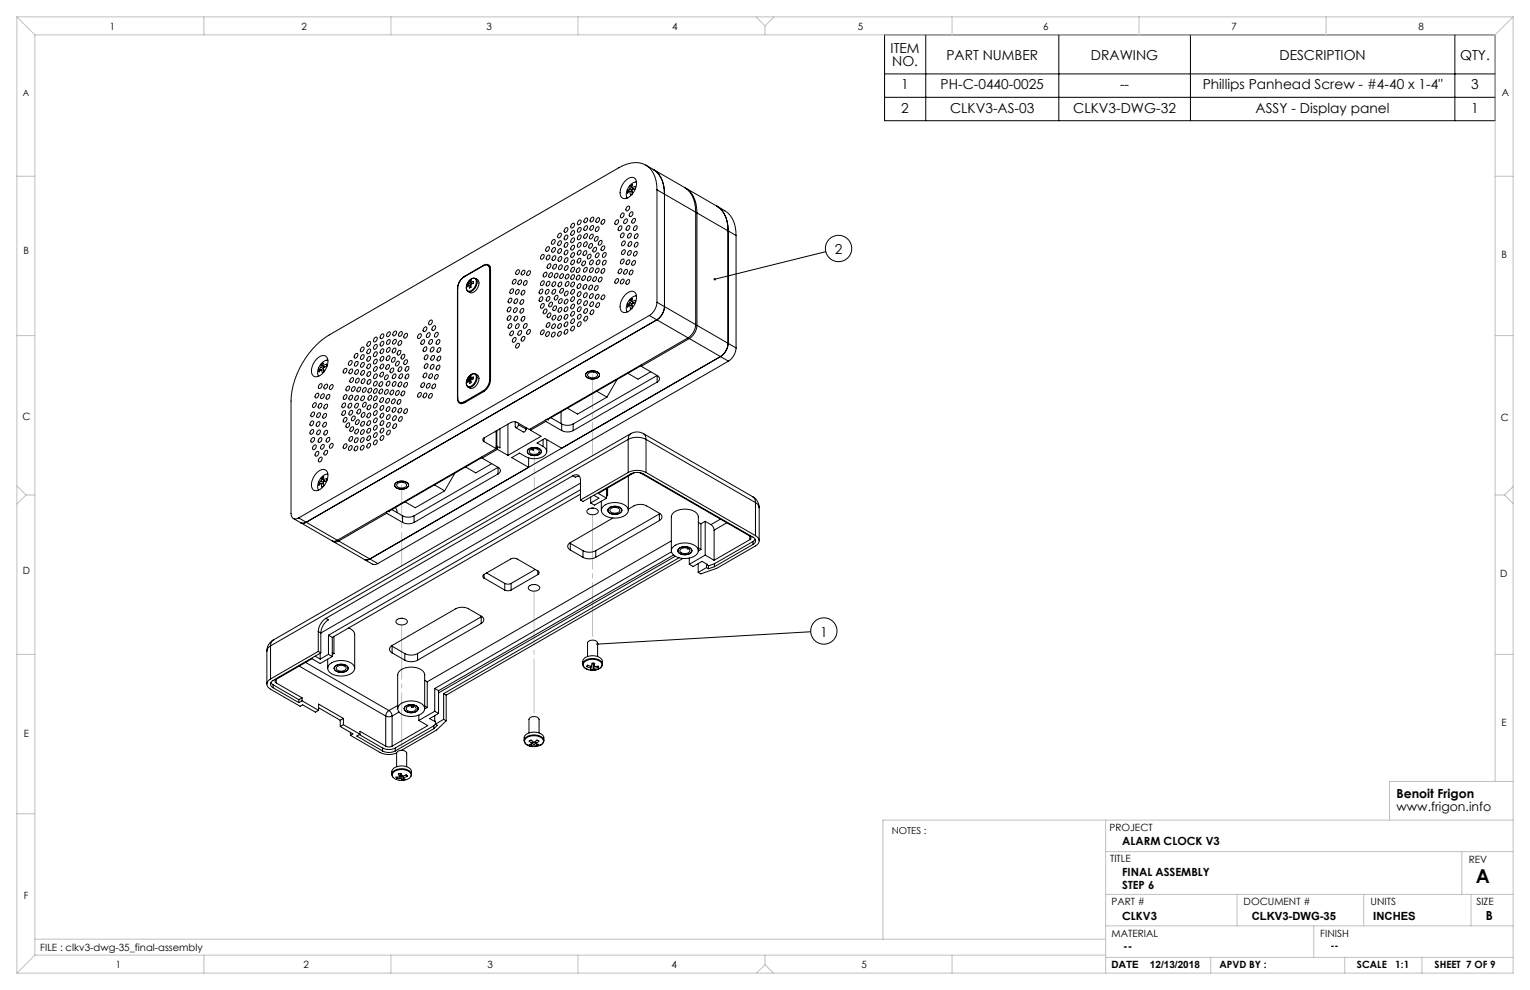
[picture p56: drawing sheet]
<svg xmlns="http://www.w3.org/2000/svg" width="432mm" height="279mm" viewBox="0 0 432 279" stroke-linecap="round" stroke-linejoin="round" font-family="sans-serif">
<defs><g id="words">
<text font-size="5.4" x="416.5" y="249.1">A</text>
<g font-size="3.9">
<text x="251.4" y="14.9">ITEM</text>
<text x="267.1" y="16.8">PART NUMBER</text>
<text x="307.9" y="16.8">DRAWING</text>
<text x="361.1" y="16.8">DESCRIPTION</text>
<text x="412.1" y="16.8">QTY.</text>
<text x="251.8" y="18.8">NO.</text>
<text x="254.4" y="25.3">1</text>
<text x="265.5" y="25.3">PH-C-0440-0025</text>
<text x="316.1" y="25.3">--</text>
<text x="339.4" y="25.3">Phillips Panhead Screw - #4-40 x 1-4&quot;</text>
<text x="415.2" y="25.3">3</text>
<text x="254.4" y="31.9">2</text>
<text x="268.1" y="31.9">CLKV3-AS-03</text>
<text x="302.9" y="31.9">CLKV3-DWG-32</text>
<text x="354.4" y="31.9">ASSY - Display panel</text>
<text x="415.2" y="31.9">1</text>
<text x="235.6" y="71.8">2</text>
<text x="231.4" y="179.8">1</text>
</g>
<g font-size="3.5">
<text x="394.1" y="225.3">Benoit Frigon</text>
<text x="394.1" y="228.8">www.frigon.info</text>
<text x="419.3" y="259.7">B</text>
</g>
<g font-size="3.2">
<text x="316.7" y="238.4">ALARM CLOCK V3</text>
<text x="316.7" y="247.3">FINAL ASSEMBLY</text>
<text x="316.7" y="250.8">STEP 6</text>
<text x="316.7" y="259.7">CLKV3</text>
<text x="353.3" y="259.7">CLKV3-DWG-35</text>
<text x="387.6" y="259.7">INCHES</text>
<text x="317" y="268.2">--</text>
</g>
<g font-size="2.8">
<text x="31" y="8.5">1</text>
<text x="85.1" y="8.5">2</text>
<text x="137.3" y="8.5">3</text>
<text x="189.7" y="8.5">4</text>
<text x="242.1" y="8.5">5</text>
<text x="294.4" y="8.5">6</text>
<text x="347.6" y="8.5">7</text>
<text x="400.3" y="8.5">8</text>
<text x="423.8" y="27.2">A</text>
<text x="6.7" y="71.8">B</text>
<text x="423.8" y="72.8">B</text>
<text x="6.4" y="118.6">C</text>
<text x="423.5" y="118.9">C</text>
<text x="6.5" y="162.1">D</text>
<text x="423.4" y="163">D</text>
<text x="6.7" y="207.9">E</text>
<text x="423.7" y="204.9">E</text>
<text x="313.1" y="234.6">PROJECT</text>
<text x="313.3" y="243.2">TITLE</text>
<text x="414.5" y="243.6">REV</text>
<text x="6.7" y="253.8">F</text>
<text x="313.7" y="255.3">PART #</text>
<text x="351" y="255.3">DOCUMENT #</text>
<text x="386.8" y="255.3">UNITS</text>
<text x="416.7" y="255.3">SIZE</text>
<text x="11.4" y="268.4">FILE : clkv3-dwg-35_final-assembly</text>
<text x="313.7" y="264.6">MATERIAL</text>
<text x="372.6" y="264.5">FINISH</text>
<text x="375.5" y="267.9">--</text>
<text x="32.7" y="273.3">1</text>
<text x="85.7" y="273.3">2</text>
<text x="137.6" y="273.3">3</text>
<text x="189.6" y="273.3">4</text>
<text x="243.2" y="273.2">5</text>
<text x="313.7" y="273.3">DATE</text>
<text x="324.5" y="273.3">12/13/2018</text>
<text x="344.1" y="273.1">APVD BY :</text>
<text x="383" y="273.1">SCALE</text>
<text x="393.8" y="273.1">1:1</text>
<text x="404.9" y="273.1">SHEET 7 OF 9</text>
</g>
<text font-size="2.7" x="251.7" y="235.2">NOTES :</text>
<text font-size="2.5" x="6.4" y="27">A</text>
</g></defs>
<g fill="none" stroke="#000" stroke-width=".28">
<path d="M249.6 9.8h172.4v24.3h-172.4zM261.3 9.8v24.3M298.8 9.8v24.3M336 9.8v24.3M410.6 9.8v24.3M249.6 27.5h172.4M249.6 20.9h172.4M176.4 51.1a1.81 1.81 0 0 1 3.1-.2 4.6 4.6 0 0 1-3.1 5.2 1.6 1.6 0 0 1-1.3-2.4l.4-1.3zM177 58.4l.4-.2a.71 .71 0 0 1 .1 .9 .71 .71 0 0 1-.8 .3zM177.1 53.9v.6l.7-.5M177.1 53.9l.6 .1M177.8 53.3l-.7 .6"/>
<path d="M177.8 54l.6 .2M177.8 53.3l.5 .3M177.9 54l.5 .1M178 52.4l.5-.3-.2 .9M178 52.4l-.2 .9M178 52.4l.3 .5M178.3 53.6l.1 .6a.44 .44 0 0 1 0 .5 .44 .44 0 0 1-.5 .2l-.1-.9M178.3 53l.4-.2a.34 .34 0 0 1 .3-.2 .34 .34 0 0 1 .3 .2v.1a.74 .74 0 0 1-.9 .7h-.1M178.3 53l.5 .4M178.4 53.1l.3 .3M179.6 51.4a3.4 3.4 0 0 0-2.6 4.5M182.3 46.6l10.9 6.3a7.4 7.4 0 0 1 3.1 7"/>
<path d="M184.4 47.8a7.4 7.4 0 0 1 3.1 7v31.7a4.8 4.8 0 0 1-2.1 3.8l-99 57.1-.8 .3-.7-.2M185.4 53.6a7.1 7.1 0 0 0-4-7.4 8.3 8.3 0 0 0-6.8 1.2l-81.7 47.1a23.8 23.8 0 0 0-10.8 18.7v31.7a1.31 1.31 0 0 0 .7 1.4 1.31 1.31 0 0 0 1.5-.1M185.4 53.6v31.7M185.4 53.6l10.9 6.3M193.4 53a7.4 7.4 0 0 1 3.3 7.1M193.5 53.1l11.1 6.4a7.4 7.4 0 0 1 3.1 7M196.3 59.9v31.7M202.3 58.2a7.4 7.4 0 0 1 3.2 7v31.7a4.8 4.8 0 0 1-2.2 3.7M131.1 78a4.4 4.4 0 0 0-2 3.4M131.1 78h.1M132.4 80l-.5 .4M132.4 80l.4 .2"/>
<path d="M132.5 79.3l.5-.2-.2 .6M132.5 79.3l-.1 .7M132.5 79.3l.6 .8M132.7 78.9a1.01 1.01 0 0 1 1.4-.2 1.01 1.01 0 0 1 .3 1.4l-.2 .5a1.91 1.91 0 0 1-2.2 1.5 2.23 2.23 0 0 1 .7-3.2zM132.8 79.7l.2-.1a.33 .33 0 0 1 .4-.1 .33 .33 0 0 1 .2 .4 .33 .33 0 0 1-.4 .2l-.4 .1M132.8 79.7l.5 .4M134.2 78.6a1.52 1.52 0 0 1 .7 2.4 1.88 1.88 0 0 1-2.8 1.3 2.53 2.53 0 0 0 2.5-3.2zM134.2 78.6a2.16 2.16 0 0 0-2.5 2.1 1.41 1.41 0 0 0 .4 1.6M136.5 74.9a1.2 1.2 0 0 1 1.4-.2 1.2 1.2 0 0 1 .5 1.3v31.1a4.4 4.4 0 0 1-1.9 3.5l-5.4 3.1a1.2 1.2 0 0 1-1.4 .1 1.2 1.2 0 0 1-.6-1.3M136.5 74.9l-5.4 3.1M136.5 74.9h.1M137.6 74.9l.7 .4"/>
<path d="M138.2 76.1a1.09 1.09 0 0 0-.6-1.2 1.09 1.09 0 0 0-1.2 .1l-5.4 3.1a4 4 0 0 0-1.8 3.2v31.1a1.09 1.09 0 0 0 .5 1.1 1.09 1.09 0 0 0 1.3-.1M138.2 76.1v31.1M138.2 76.1l.2 .1M144.9 79.1l.4-.3a.71 .71 0 0 1 .2 .9 .71 .71 0 0 1-.9 .3zM145.9 76.4l.4-.3a.71 .71 0 0 1 .1 .9 .71 .71 0 0 1-.8 .3zM146.5 79.2l.4-.2a.71 .71 0 0 1 .2 .9 .71 .71 0 0 1-.9 .3zM147.4 76.5l.4-.2a.71 .71 0 0 1 .2 .9 .71 .71 0 0 1-.9 .3zM148 79.4l.4-.2a.71 .71 0 0 1 .2 .9 .71 .71 0 0 1-.9 .3zM149 76.6l.4-.2a.71 .71 0 0 1 .2 .9 .71 .71 0 0 1-.9 .3zM152.9 72l.4-.2a.71 .71 0 0 1 .1 .9 .71 .71 0 0 1-.8 .3zM152.9 79.5l.4-.3a.71 .71 0 0 1 .2 .9 .71 .71 0 0 1-.9 .4zM153.6 77l.4-.2a.71 .71 0 0 1 .2 .9 .71 .71 0 0 1-.9 .3z"/>
<path d="M154.3 69.8l.4-.2a.71 .71 0 0 1 .2 .9 .71 .71 0 0 1-.9 .3zM154.5 79.6l.4-.2a.71 .71 0 0 1 .2 .9 .71 .71 0 0 1-.9 .3zM154.5 72.2l.4-.2a.71 .71 0 0 1 .2 .9 .71 .71 0 0 1-.9 .3zM154.7 74.7l.4-.3a.71 .71 0 0 1 .2 .9 .71 .71 0 0 1-.9 .3zM155.2 77.2l.4-.2a.71 .71 0 0 1 .2 .9 .71 .71 0 0 1-.9 .3zM156 67.8l.4-.2a.71 .71 0 0 1 .1 .9 .71 .71 0 0 1-.8 .3zM156 70.1l.4-.3a.71 .71 0 0 1 .2 1 .71 .71 0 0 1-.9 .3zM156.1 79.7l.4-.2a.71 .71 0 0 1 .2 .9 .71 .71 0 0 1-.9 .3zM156.1 72.4l.4-.2a.71 .71 0 0 1 .2 .9 .71 .71 0 0 1-.9 .3zM156.3 74.8l.4-.2a.71 .71 0 0 1 .2 .9 .71 .71 0 0 1-.9 .3zM156.7 77.3l.5-.2a.71 .71 0 0 1 .1 .9 .71 .71 0 0 1-.9 .3zM157.7 66l.4-.2a.71 .71 0 0 1 .2 .9 .71 .71 0 0 1-.9 .3z"/>
<path d="M157.7 68.2l.4-.3a.71 .71 0 0 1 .2 1 .71 .71 0 0 1-.9 .3zM157.8 70.4l.4-.3a.71 .71 0 0 1 .1 1 .71 .71 0 0 1-.8 .3zM157.8 72.6l.4-.2a.71 .71 0 0 1 .2 .9 .71 .71 0 0 1-.9 .3zM157.8 79.8l.4-.2a.71 .71 0 0 1 .2 .9 .71 .71 0 0 1-.9 .3zM157.9 75l.5-.3a.71 .71 0 0 1 .1 1 .71 .71 0 0 1-.8 .3zM158.3 77.5l.4-.3a.71 .71 0 0 1 .2 .9 .71 .71 0 0 1-.9 .3zM159.5 64.5l.4-.3a.71 .71 0 0 1 .2 .9 .71 .71 0 0 1-.9 .4zM159.5 66.6l.4-.3a.71 .71 0 0 1 .2 .9 .71 .71 0 0 1-.9 .4zM159.5 68.7l.5-.3a.71 .71 0 0 1 .1 1 .71 .71 0 0 1-.9 .3zM159.5 70.8l.5-.2a.71 .71 0 0 1 .1 .9 .71 .71 0 0 1-.8 .3zM159.6 73l.4-.3a.71 .71 0 0 1 .2 .9 .71 .71 0 0 1-.9 .3zM159.6 75.2l.4-.2a.71 .71 0 0 1 .2 .9 .71 .71 0 0 1-.9 .3z"/>
<path d="M159.9 77.6l.4-.2a.71 .71 0 0 1 .1 .9 .71 .71 0 0 1-.8 .3zM159.9 79.7l.4-.3a.71 .71 0 0 1 .1 1 .71 .71 0 0 1-.8 .3zM161.4 77.7l.4-.2a.71 .71 0 0 1 .2 .9 .71 .71 0 0 1-.9 .3zM161.4 63.2l.4-.2a.71 .71 0 0 1 .2 .9 .71 .71 0 0 1-.9 .3zM161.4 65.3l.4-.2a.71 .71 0 0 1 .2 .9 .71 .71 0 0 1-.9 .3zM161.4 67.4l.4-.3a.71 .71 0 0 1 .2 1 .71 .71 0 0 1-.9 .3zM161.4 69.4l.4-.2a.71 .71 0 0 1 .2 .9 .71 .71 0 0 1-.9 .3zM161.4 71.5l.4-.2a.71 .71 0 0 1 .2 .9 .71 .71 0 0 1-.9 .3zM161.4 73.6l.4-.2a.71 .71 0 0 1 .2 .9 .71 .71 0 0 1-.9 .3zM161.4 75.7l.4-.3a.71 .71 0 0 1 .2 .9 .71 .71 0 0 1-.9 .4zM161.4 79.8l.4-.2a.71 .71 0 0 1 .2 .9 .71 .71 0 0 1-.9 .3zM163 77.9l.4-.3a.71 .71 0 0 1 .1 1 .71 .71 0 0 1-.8 .3z"/>
<path d="M163 75.8l.4-.2a.71 .71 0 0 1 .1 .9 .71 .71 0 0 1-.8 .3zM163.2 73.1l.4-.2a.71 .71 0 0 1 .2 .9 .71 .71 0 0 1-.9 .3zM163.3 70.8l.4-.2a.71 .71 0 0 1 .1 .9 .71 .71 0 0 1-.8 .3zM163.3 68.7l.4-.3a.71 .71 0 0 1 .2 .9 .71 .71 0 0 1-.9 .3zM163.3 66.5l.4-.2a.71 .71 0 0 1 .2 .9 .71 .71 0 0 1-.9 .3zM163.3 64.4l.4-.2a.71 .71 0 0 1 .2 .9 .71 .71 0 0 1-.9 .3zM163.3 62.3l.4-.2a.71 .71 0 0 1 .2 .9 .71 .71 0 0 1-.9 .3zM164.5 78l.4-.2a.71 .71 0 0 1 .2 .9 .71 .71 0 0 1-.9 .3zM164.5 73.9l.4-.3a.71 .71 0 0 1 .2 1 .71 .71 0 0 1-.9 .3zM164.9 71l.4-.3a.71 .71 0 0 1 .2 1 .71 .71 0 0 1-.9 .3zM165 68.5l.4-.3a.71 .71 0 0 1 .2 1 .71 .71 0 0 1-.9 .3zM165 75.7l.4-.3a.71 .71 0 0 1 .2 .9 .71 .71 0 0 1-.9 .4z"/>
<path d="M165.1 66.2l.4-.3a.71 .71 0 0 1 .1 .9 .71 .71 0 0 1-.8 .3zM165.1 63.9l.4-.2a.71 .71 0 0 1 .2 .9 .71 .71 0 0 1-.9 .3zM165.1 61.7l.4-.2a.71 .71 0 0 1 .2 .9 .71 .71 0 0 1-.9 .3zM166.1 78.2l.4-.3a.71 .71 0 0 1 .2 .9 .71 .71 0 0 1-.9 .3zM166.1 71.9l.4-.2a.71 .71 0 0 1 .2 .9 .71 .71 0 0 1-.9 .3zM166.5 68.9l.4-.2a.71 .71 0 0 1 .2 .9 .71 .71 0 0 1-.9 .3zM166.7 66.3l.4-.2a.71 .71 0 0 1 .2 .9 .71 .71 0 0 1-.9 .3zM166.7 75.8l.4-.3a.71 .71 0 0 1 .2 .9 .71 .71 0 0 1-.9 .3zM166.7 73.6l.4-.2a.71 .71 0 0 1 .2 .9 .71 .71 0 0 1-.9 .3zM166.8 63.9l.4-.3a.71 .71 0 0 1 .2 .9 .71 .71 0 0 1-.9 .3zM166.9 61.5l.4-.2a.71 .71 0 0 1 .1 .9 .71 .71 0 0 1-.8 .3zM167.6 78.3l.4-.2a.71 .71 0 0 1 .2 .9 .71 .71 0 0 1-.9 .3z"/>
<path d="M167.6 70l.4-.2a.71 .71 0 0 1 .2 .9 .71 .71 0 0 1-.9 .3zM168.1 67l.4-.3a.71 .71 0 0 1 .2 .9 .71 .71 0 0 1-.9 .3zM168.3 64.2l.4-.2a.71 .71 0 0 1 .2 .9 .71 .71 0 0 1-.9 .3zM168.3 75.9l.5-.3a.71 .71 0 0 1 .1 1 .71 .71 0 0 1-.8 .3zM168.3 71.6l.5-.2a.71 .71 0 0 1 .1 .9 .71 .71 0 0 1-.8 .3zM168.5 61.7l.4-.3a.71 .71 0 0 1 .2 .9 .71 .71 0 0 1-.9 .3zM168.6 73.6l.4-.2a.71 .71 0 0 1 .2 .9 .71 .71 0 0 1-.9 .3zM169.2 78.4l.4-.2a.71 .71 0 0 1 .2 .9 .71 .71 0 0 1-.9 .3zM169.2 68.1l.4-.3a.71 .71 0 0 1 .2 .9 .71 .71 0 0 1-.9 .4zM169.9 76l.5-.2a.71 .71 0 0 1 .1 .9 .71 .71 0 0 1-.8 .3zM169.9 69.6l.5-.2a.71 .71 0 0 1 .1 .9 .71 .71 0 0 1-.8 .3zM170 62.2l.4-.3a.71 .71 0 0 1 .1 .9 .71 .71 0 0 1-.8 .3z"/>
<path d="M170.3 73.7l.5-.3a.71 .71 0 0 1 .1 .9 .71 .71 0 0 1-.9 .4zM170.3 71.5l.5-.2a.71 .71 0 0 1 .1 .9 .71 .71 0 0 1-.9 .3zM173.9 62.3l.4-.3a.71 .71 0 0 1 .1 .9 .71 .71 0 0 1-.8 .3zM173.9 78.9l.4-.3a.71 .71 0 0 1 .1 .9 .71 .71 0 0 1-.8 .3zM174.8 64l.4-.3a.71 .71 0 0 1 .2 .9 .71 .71 0 0 1-.9 .3zM174.8 76.1l.4-.3a.71 .71 0 0 1 .2 1 .71 .71 0 0 1-.9 .3zM175.4 60.3l.4-.2a.71 .71 0 0 1 .2 .9 .71 .71 0 0 1-.9 .3zM175.4 79l.4-.2a.71 .71 0 0 1 .2 .9 .71 .71 0 0 1-.9 .3zM175.4 66l.4-.3a.71 .71 0 0 1 .2 .9 .71 .71 0 0 1-.9 .3zM175.4 73.4l.4-.3a.71 .71 0 0 1 .2 .9 .71 .71 0 0 1-.9 .3zM175.7 68.2l.4-.2a.71 .71 0 0 1 .2 .9 .71 .71 0 0 1-.9 .3zM175.7 70.7l.4-.2a.71 .71 0 0 1 .2 .9 .71 .71 0 0 1-.9 .3z"/>
<path d="M176.3 62l.5-.3a.71 .71 0 0 1 .1 1 .71 .71 0 0 1-.9 .3zM176.3 76.3l.5-.3a.71 .71 0 0 1 .1 .9 .71 .71 0 0 1-.9 .3zM177 79.1l.4-.2a.71 .71 0 0 1 .1 .9 .71 .71 0 0 1-.8 .3zM177 63.9l.4-.2a.71 .71 0 0 1 .2 .9 .71 .71 0 0 1-.9 .3zM177 73.6l.4-.3a.71 .71 0 0 1 .2 .9 .71 .71 0 0 1-.9 .3zM177.4 66.1l.4-.3a.71 .71 0 0 1 .2 .9 .71 .71 0 0 1-.9 .3zM177.4 70.9l.4-.2a.71 .71 0 0 1 .2 .9 .71 .71 0 0 1-.9 .3zM177.6 68.4l.4-.2a.71 .71 0 0 1 .2 .9 .71 .71 0 0 1-.9 .3zM177.9 60l.4-.2a.71 .71 0 0 1 .2 .9 .71 .71 0 0 1-.9 .3zM177.9 76.4l.4-.2a.71 .71 0 0 1 .2 .9 .71 .71 0 0 1-.9 .3zM178.6 61.9l.4-.3a.71 .71 0 0 1 .2 .9 .71 .71 0 0 1-.9 .3zM178.6 73.8l.4-.3a.71 .71 0 0 1 .2 .9 .71 .71 0 0 1-.9 .3z"/>
<path d="M179.1 63.9l.4-.2a.71 .71 0 0 1 .2 .9 .71 .71 0 0 1-.9 .3zM179.1 71.1l.4-.2a.71 .71 0 0 1 .2 .9 .71 .71 0 0 1-.9 .3zM179.3 66.2l.4-.3a.71 .71 0 0 1 .2 1 .71 .71 0 0 1-.9 .3zM179.3 68.6l.4-.2a.71 .71 0 0 1 .2 .9 .71 .71 0 0 1-.9 .3zM196.7 60.1l11 6.4M196.7 60.1v31.7M207.7 66.5v31.7M233.1 71l-31.4 7.8M100.3 100l.4-.3a.71 .71 0 0 1 .2 .9 .71 .71 0 0 1-.9 .3zM102 98.2l.4-.3a.71 .71 0 0 1 .2 .9 .71 .71 0 0 1-.9 .3zM103.9 96.6l.4-.2a.71 .71 0 0 1 .1 .9 .71 .71 0 0 1-.8 .3zM103.9 98.7l.4-.2a.71 .71 0 0 1 .1 .9 .71 .71 0 0 1-.8 .3z"/>
<path d="M105.7 95.4l.4-.3a.71 .71 0 0 1 .2 .9 .71 .71 0 0 1-.9 .3zM105.7 97.4l.4-.2a.71 .71 0 0 1 .2 .9 .71 .71 0 0 1-.9 .3zM105.7 99.5l.4-.2a.71 .71 0 0 1 .2 .9 .71 .71 0 0 1-.9 .3zM107.6 98.7l.4-.3a.71 .71 0 0 1 .2 .9 .71 .71 0 0 1-.9 .3zM107.6 96.6l.4-.3a.71 .71 0 0 1 .2 .9 .71 .71 0 0 1-.9 .3zM107.6 94.4l.4-.2a.71 .71 0 0 1 .2 .9 .71 .71 0 0 1-.9 .3zM109.4 98.3l.4-.2a.71 .71 0 0 1 .2 .9 .71 .71 0 0 1-.9 .3zM109.4 96.1l.4-.3a.71 .71 0 0 1 .2 .9 .71 .71 0 0 1-.9 .3zM109.4 93.9l.4-.3a.71 .71 0 0 1 .2 1 .71 .71 0 0 1-.9 .3zM111 98.4l.4-.2a.71 .71 0 0 1 .2 .9 .71 .71 0 0 1-.9 .3zM111.1 96l.4-.2a.71 .71 0 0 1 .2 .9 .71 .71 0 0 1-.9 .3zM111.2 93.7l.4-.3a.71 .71 0 0 1 .2 .9 .71 .71 0 0 1-.9 .3z"/>
<path d="M112.4 99.1l.4-.2a.71 .71 0 0 1 .2 .9 .71 .71 0 0 1-.9 .3zM112.7 96.4l.4-.3a.71 .71 0 0 1 .1 .9 .71 .71 0 0 1-.8 .3zM112.8 93.8l.4-.2a.71 .71 0 0 1 .2 .9 .71 .71 0 0 1-.9 .3zM114.3 94.3l.4-.2a.71 .71 0 0 1 .2 .9 .71 .71 0 0 1-.9 .3zM118.2 94.4l.4-.2a.71 .71 0 0 1 .2 .9 .71 .71 0 0 1-.9 .3zM119.1 96.1l.4-.2a.71 .71 0 0 1 .2 .9 .71 .71 0 0 1-.9 .3zM119.7 92.5l.4-.3a.71 .71 0 0 1 .2 .9 .71 .71 0 0 1-.9 .4zM119.7 98.1l.5-.2a.71 .71 0 0 1 .1 .9 .71 .71 0 0 1-.9 .3zM120.7 94.1l.4-.2a.71 .71 0 0 1 .2 .9 .71 .71 0 0 1-.9 .3zM121.3 90.5l.4-.2a.71 .71 0 0 1 .2 .9 .71 .71 0 0 1-.9 .3zM121.3 96l.5-.2a.71 .71 0 0 1 .1 .9 .71 .71 0 0 1-.8 .3zM121.8 98.2l.4-.2a.71 .71 0 0 1 .1 .9 .71 .71 0 0 1-.8 .3z"/>
<path d="M122.2 92.2l.4-.3a.71 .71 0 0 1 .2 .9 .71 .71 0 0 1-.9 .3zM122.9 94l.4-.2a.71 .71 0 0 1 .2 .9 .71 .71 0 0 1-.9 .3zM123.4 96.1l.4-.3a.71 .71 0 0 1 .2 1 .71 .71 0 0 1-.9 .3zM123.7 98.3l.4-.2a.71 .71 0 0 1 .1 .9 .71 .71 0 0 1-.8 .3zM129.1 81.4v31.1M129.1 81.4l.1 .1M131.9 80.4v.5l.5-.4M131.9 80.4l1 .2M132.1 82.3h.1M132.4 80.5l.5 .2M132.8 80.2l.1 .5a.31 .31 0 0 1-.3 .5 .31 .31 0 0 1-.2-.5v-.2M143.5 89.3l.4-.2a.71 .71 0 0 1 .2 .9 .71 .71 0 0 1-.9 .3z"/>
<path d="M143.5 86.9l.4-.2a.71 .71 0 0 1 .2 .9 .71 .71 0 0 1-.9 .3zM143.7 91.6l.4-.3a.71 .71 0 0 1 .2 .9 .71 .71 0 0 1-.9 .3zM143.7 84.4l.4-.3a.71 .71 0 0 1 .2 .9 .71 .71 0 0 1-.9 .3zM144.2 93.6l.4-.2a.71 .71 0 0 1 .2 .9 .71 .71 0 0 1-.9 .3zM144.2 81.7l.4-.2a.71 .71 0 0 1 .2 .9 .71 .71 0 0 1-.9 .3zM144.9 95.5l.4-.3a.71 .71 0 0 1 .2 1 .71 .71 0 0 1-.9 .3zM145.2 87.1l.5-.3a.71 .71 0 0 1 .1 1 .71 .71 0 0 1-.8 .3zM145.4 89.4l.4-.2a.71 .71 0 0 1 .2 .9 .71 .71 0 0 1-.9 .3zM145.4 84.6l.4-.3a.71 .71 0 0 1 .2 .9 .71 .71 0 0 1-.9 .3zM145.8 91.6l.4-.2a.71 .71 0 0 1 .2 .9 .71 .71 0 0 1-.9 .3zM145.8 81.9l.4-.2a.71 .71 0 0 1 .2 .9 .71 .71 0 0 1-.9 .3zM145.9 97.1l.4-.2a.71 .71 0 0 1 .1 .9 .71 .71 0 0 1-.8 .3z"/>
<path d="M146.5 93.5l.4-.2a.71 .71 0 0 1 .2 .9 .71 .71 0 0 1-.9 .3zM147.1 87.3l.4-.3a.71 .71 0 0 1 .2 .9 .71 .71 0 0 1-.9 .3zM147.1 84.8l.4-.3a.71 .71 0 0 1 .2 1 .71 .71 0 0 1-.9 .3zM147.4 89.5l.4-.2a.71 .71 0 0 1 .2 .9 .71 .71 0 0 1-.9 .3zM147.4 82.1l.4-.2a.71 .71 0 0 1 .2 .9 .71 .71 0 0 1-.9 .3zM147.4 95.2l.4-.3a.71 .71 0 0 1 .2 .9 .71 .71 0 0 1-.9 .3zM148 91.5l.4-.2a.71 .71 0 0 1 .2 .9 .71 .71 0 0 1-.9 .3zM149 93.2l.4-.2a.71 .71 0 0 1 .2 .9 .71 .71 0 0 1-.9 .3zM152.5 81.8l.4-.2a.71 .71 0 0 1 .2 .9 .71 .71 0 0 1-.9 .3zM152.5 84l.4-.3a.71 .71 0 0 1 .2 1 .71 .71 0 0 1-.9 .3zM152.9 93.3l.4-.2a.71 .71 0 0 1 .1 .9 .71 .71 0 0 1-.8 .3zM152.9 85.9l.4-.3a.71 .71 0 0 1 .2 1 .71 .71 0 0 1-.9 .3z"/>
<path d="M153.6 87.4l.4-.2a.71 .71 0 0 1 .2 .9 .71 .71 0 0 1-.9 .3zM154.2 81.9l.4-.2a.71 .71 0 0 1 .2 .9 .71 .71 0 0 1-.9 .3zM154.3 93.8l.4-.2a.71 .71 0 0 1 .2 .9 .71 .71 0 0 1-.9 .3zM154.5 83.9l.4-.2a.71 .71 0 0 1 .2 .9 .71 .71 0 0 1-.9 .3zM154.5 91.3l.4-.3a.71 .71 0 0 1 .2 1 .71 .71 0 0 1-.9 .3zM154.7 88.5l.4-.2a.71 .71 0 0 1 .2 .9 .71 .71 0 0 1-.9 .3zM155.2 85.5l.4-.3a.71 .71 0 0 1 .2 1 .71 .71 0 0 1-.9 .3zM156 94l.4-.3a.71 .71 0 0 1 .1 1 .71 .71 0 0 1-.8 .3zM156 91.6l.4-.2a.71 .71 0 0 1 .2 .9 .71 .71 0 0 1-.9 .3zM156.1 81.9l.4-.2a.71 .71 0 0 1 .2 .9 .71 .71 0 0 1-.9 .3zM156.1 89.2l.4-.3a.71 .71 0 0 1 .2 1 .71 .71 0 0 1-.9 .3zM156.3 86.5l.4-.2a.71 .71 0 0 1 .2 .9 .71 .71 0 0 1-.9 .3z"/>
<path d="M156.7 83.5l.5-.2a.71 .71 0 0 1 .1 .9 .71 .71 0 0 1-.9 .3zM157.7 93.8l.4-.3a.71 .71 0 0 1 .2 .9 .71 .71 0 0 1-.9 .3zM157.7 91.6l.4-.3a.71 .71 0 0 1 .2 .9 .71 .71 0 0 1-.9 .3zM157.8 89.3l.4-.2a.71 .71 0 0 1 .1 .9 .71 .71 0 0 1-.8 .3zM157.8 87l.4-.2a.71 .71 0 0 1 .2 .9 .71 .71 0 0 1-.9 .3zM157.9 84.5l.5-.2a.71 .71 0 0 1 .1 .9 .71 .71 0 0 1-.8 .3zM158.3 81.6l.4-.2a.71 .71 0 0 1 .2 .9 .71 .71 0 0 1-.9 .3zM159.5 93.2l.4-.3a.71 .71 0 0 1 .2 1 .71 .71 0 0 1-.9 .3zM159.5 91.1l.4-.3a.71 .71 0 0 1 .2 1 .71 .71 0 0 1-.9 .3zM159.5 89l.5-.3a.71 .71 0 0 1 .1 .9 .71 .71 0 0 1-.9 .3zM159.5 86.8l.5-.2a.71 .71 0 0 1 .1 .9 .71 .71 0 0 1-.8 .3zM159.6 84.7l.4-.3a.71 .71 0 0 1 .2 .9 .71 .71 0 0 1-.9 .3z"/>
<path d="M159.6 82.4l.4-.3a.71 .71 0 0 1 .2 .9 .71 .71 0 0 1-.9 .4zM161.4 92.3l.4-.3a.71 .71 0 0 1 .2 .9 .71 .71 0 0 1-.9 .3zM161.4 90.2l.4-.2a.71 .71 0 0 1 .2 .9 .71 .71 0 0 1-.9 .3zM161.4 88.1l.4-.2a.71 .71 0 0 1 .2 .9 .71 .71 0 0 1-.9 .3zM161.4 86l.4-.2a.71 .71 0 0 1 .2 .9 .71 .71 0 0 1-.9 .3zM161.4 84l.4-.3a.71 .71 0 0 1 .2 .9 .71 .71 0 0 1-.9 .3zM161.4 81.9l.4-.2a.71 .71 0 0 1 .2 .9 .71 .71 0 0 1-.9 .3zM163.2 80.3l.4-.2a.71 .71 0 0 1 .2 .9 .71 .71 0 0 1-.9 .3zM163.3 82.5l.4-.2a.71 .71 0 0 1 .1 .9 .71 .71 0 0 1-.8 .3zM163.3 84.7l.4-.3a.71 .71 0 0 1 .2 1 .71 .71 0 0 1-.9 .3zM163.3 86.8l.4-.2a.71 .71 0 0 1 .2 .9 .71 .71 0 0 1-.9 .3zM163.3 88.9l.4-.2a.71 .71 0 0 1 .2 .9 .71 .71 0 0 1-.9 .3z"/>
<path d="M163.3 91l.4-.2a.71 .71 0 0 1 .2 .9 .71 .71 0 0 1-.9 .3zM164.9 80.5l.4-.2a.71 .71 0 0 1 .2 .9 .71 .71 0 0 1-.9 .3zM165 82.9l.4-.3a.71 .71 0 0 1 .2 .9 .71 .71 0 0 1-.9 .3zM165.1 85.1l.4-.2a.71 .71 0 0 1 .1 .9 .71 .71 0 0 1-.8 .3zM165.1 87.3l.4-.2a.71 .71 0 0 1 .2 .9 .71 .71 0 0 1-.9 .3zM165.1 89.5l.4-.3a.71 .71 0 0 1 .2 1 .71 .71 0 0 1-.9 .3zM166.5 80.7l.4-.3a.71 .71 0 0 1 .2 1 .71 .71 0 0 1-.9 .3zM166.7 83.1l.4-.3a.71 .71 0 0 1 .2 1 .71 .71 0 0 1-.9 .3zM166.8 85.4l.4-.2a.71 .71 0 0 1 .2 .9 .71 .71 0 0 1-.9 .3zM166.9 87.7l.4-.3a.71 .71 0 0 1 .1 1 .71 .71 0 0 1-.8 .3zM168.1 80.8l.4-.2a.71 .71 0 0 1 .2 .9 .71 .71 0 0 1-.9 .3zM168.3 83.3l.4-.3a.71 .71 0 0 1 .2 1 .71 .71 0 0 1-.9 .3z"/>
<path d="M168.5 85.7l.4-.3a.71 .71 0 0 1 .2 .9 .71 .71 0 0 1-.9 .3zM170 83.5l.4-.3a.71 .71 0 0 1 .1 .9 .71 .71 0 0 1-.8 .3zM176.4 83.3a1.81 1.81 0 0 1 3.1-.3 4.6 4.6 0 0 1-3.1 5.2 1.6 1.6 0 0 1-1.3-2.3l.4-1.4zM177.1 86.1v.6l.7-.6M177.1 86.1h.6M177.8 85.4l-.7 .7M177.8 86.1l.6 .2M177.8 85.4l.5 .4M177.9 86.2h.5M178 84.6l.5-.3-.2 .8M178 84.6l-.2 .8M178 84.6l.3 .5"/>
<path d="M178.3 85.8l.1 .5a.44 .44 0 0 1 0 .5 .44 .44 0 0 1-.5 .2l-.1-.9M178.3 85.1l.4-.1a.34 .34 0 0 1 .3-.3 .34 .34 0 0 1 .3 .3v.1a.74 .74 0 0 1-.9 .6l-.1 .1M178.3 85.1l.5 .5M178.4 85.2l.3 .4M179.6 83.5a3.4 3.4 0 0 0-2.6 4.5M183.3 89l-99 57.2M183.3 89l10.9 6.3M185.4 85.3a4.8 4.8 0 0 1-2.1 3.7M185.4 85.3l10.9 6.3M194.2 95.3l-44.8 25.9-3.4-2a1.98 1.98 0 0 0-1.8 0l-7.6 4.4M194.5 95.6l11.1 6.3M194.5 95.6l-13.5 7.8"/>
<path d="M196.3 91.6a4.8 4.8 0 0 1-2.1 3.7M196.7 91.8a4.8 4.8 0 0 1-2.2 3.8M196.7 91.8l11 6.4M207.7 98.2a4.8 4.8 0 0 1-2.1 3.7M87.8 119l.4-.2a.71 .71 0 0 1 .2 .9 .71 .71 0 0 1-.9 .3zM88 116.5l.5-.2a.71 .71 0 0 1 .1 .9 .71 .71 0 0 1-.8 .3zM88.5 113.9l.4-.3a.71 .71 0 0 1 .2 .9 .71 .71 0 0 1-.9 .4zM89.2 111.2l.5-.2a.71 .71 0 0 1 .1 .9 .71 .71 0 0 1-.9 .3zM89.3 101.4a1.81 1.81 0 0 1 3.1-.2 4.6 4.6 0 0 1-3.1 5.2 1.6 1.6 0 0 1-1.4-2.4l.5-1.4zM89.6 119.2l.4-.2a.71 .71 0 0 1 .2 .9 .71 .71 0 0 1-.9 .3zM89.7 116.7l.4-.2a.71 .71 0 0 1 .2 .9 .71 .71 0 0 1-.9 .3zM90 104.4h.5"/>
<path d="M90.1 114.1l.4-.3a.71 .71 0 0 1 .2 .9 .71 .71 0 0 1-.9 .4zM90.2 108.5l.4-.2a.71 .71 0 0 1 .2 .9 .71 .71 0 0 1-.9 .3zM90.6 103.7l-.6 .7M90.6 103.7l.7 .3M90.7 104.3l-.7 .7v-.6M90.7 104.3l.7 .2M90.7 102.9l.5-.4v.7M90.7 102.9l-.1 .8M90.7 102.9l.8 .8M90.8 111.4l.4-.3a.71 .71 0 0 1 .2 .9 .71 .71 0 0 1-.9 .3zM91.2 103.2l.3-.2a.35 .35 0 0 1 .4-.2 .35 .35 0 0 1 .3 .2 .67 .67 0 0 1-.7 .7l-.2 .1 .1 .5a.46 .46 0 0 1 0 .6 .46 .46 0 0 1-.4 .2l-.3-.8M91.2 103.2l.4 .4"/>
<path d="M91.2 104.5h.2M91.4 116.9l.4-.2a.71 .71 0 0 1 .2 .9 .71 .71 0 0 1-.9 .3zM91.4 119.4l.4-.2a.71 .71 0 0 1 .2 .9 .71 .71 0 0 1-.9 .3zM91.7 114.3l.4-.3a.71 .71 0 0 1 .2 1 .71 .71 0 0 1-.9 .3zM91.7 108.6l.4-.2a.71 .71 0 0 1 .2 .9 .71 .71 0 0 1-.9 .3zM92.4 111.5l.4-.2a.71 .71 0 0 1 .1 .9 .71 .71 0 0 1-.8 .3zM92.5 101.6h-.2M92.5 101.7a3.4 3.4 0 0 0-2.6 4.5M93.3 108.8l.4-.3a.71 .71 0 0 1 .2 .9 .71 .71 0 0 1-.9 .4zM96.8 116.1l.4-.2a.71 .71 0 0 1 .2 .9 .71 .71 0 0 1-.9 .3zM96.8 114l.4-.3a.71 .71 0 0 1 .2 .9 .71 .71 0 0 1-.9 .3zM97.2 104.2l.4-.3a.71 .71 0 0 1 .2 1 .71 .71 0 0 1-.9 .3z"/>
<path d="M97.2 118l.4-.2a.71 .71 0 0 1 .2 .9 .71 .71 0 0 1-.9 .3zM97.2 111.6l.4-.2a.71 .71 0 0 1 .2 .9 .71 .71 0 0 1-.9 .3zM98 119.6l.4-.3a.71 .71 0 0 1 .1 .9 .71 .71 0 0 1-.8 .3zM98 109.2l.4-.2a.71 .71 0 0 1 .1 .9 .71 .71 0 0 1-.8 .3zM98.5 114l.5-.2a.71 .71 0 0 1 .1 .9 .71 .71 0 0 1-.8 .3zM98.6 102l.5-.3a.71 .71 0 0 1 .1 1 .71 .71 0 0 1-.8 .3zM98.8 116l.4-.2a.71 .71 0 0 1 .2 .9 .71 .71 0 0 1-.9 .3zM98.8 111.7l.4-.2a.71 .71 0 0 1 .2 .9 .71 .71 0 0 1-.9 .3zM98.8 104.4l.4-.3a.71 .71 0 0 1 .2 .9 .71 .71 0 0 1-.9 .3zM99.1 106.8l.4-.2a.71 .71 0 0 1 .1 .9 .71 .71 0 0 1-.8 .3zM99.5 117.6l.4-.2a.71 .71 0 0 1 .2 .9 .71 .71 0 0 1-.9 .3zM99.5 109.3l.4-.2a.71 .71 0 0 1 .2 .9 .71 .71 0 0 1-.9 .3z"/>
<path d="M100.3 102.2l.5-.2a.71 .71 0 0 1 .1 .9 .71 .71 0 0 1-.9 .3zM100.4 114l.4-.2a.71 .71 0 0 1 .2 .9 .71 .71 0 0 1-.9 .3zM100.4 111.9l.4-.3a.71 .71 0 0 1 .2 .9 .71 .71 0 0 1-.9 .4zM100.5 104.5l.4-.2a.71 .71 0 0 1 .1 .9 .71 .71 0 0 1-.8 .3zM100.6 118.7l.5-.3a.71 .71 0 0 1 .1 1 .71 .71 0 0 1-.8 .3zM100.6 107l.5-.3a.71 .71 0 0 1 .1 .9 .71 .71 0 0 1-.8 .3zM101.1 115.7l.4-.2a.71 .71 0 0 1 .2 .9 .71 .71 0 0 1-.9 .3zM101.1 109.5l.4-.3a.71 .71 0 0 1 .2 .9 .71 .71 0 0 1-.9 .4zM102 100.3l.5-.2a.71 .71 0 0 1 .1 .9 .71 .71 0 0 1-.8 .3zM102.1 102.5l.4-.2a.71 .71 0 0 1 .2 .9 .71 .71 0 0 1-.9 .3zM102.1 119.1l.5-.2a.71 .71 0 0 1 .1 .9 .71 .71 0 0 1-.9 .3zM102.1 104.8l.5-.3a.71 .71 0 0 1 .1 1 .71 .71 0 0 1-.9 .3z"/>
<path d="M102.1 112l.5-.3a.71 .71 0 0 1 .1 .9 .71 .71 0 0 1-.9 .3zM102.3 116.7l.4-.3a.71 .71 0 0 1 .2 .9 .71 .71 0 0 1-.9 .3zM102.3 107.1l.4-.2a.71 .71 0 0 1 .2 .9 .71 .71 0 0 1-.9 .3zM102.6 113.8l.4-.3a.71 .71 0 0 1 .2 .9 .71 .71 0 0 1-.9 .3zM102.6 109.6l.4-.2a.71 .71 0 0 1 .2 .9 .71 .71 0 0 1-.9 .3zM103.9 100.8l.4-.2a.71 .71 0 0 1 .1 .9 .71 .71 0 0 1-.8 .3zM103.9 119l.4-.3a.71 .71 0 0 1 .2 .9 .71 .71 0 0 1-.9 .4zM103.9 102.9l.4-.2a.71 .71 0 0 1 .2 .9 .71 .71 0 0 1-.9 .3zM103.9 116.8l.4-.2a.71 .71 0 0 1 .2 .9 .71 .71 0 0 1-.9 .3zM103.9 105.1l.4-.2a.71 .71 0 0 1 .2 .9 .71 .71 0 0 1-.9 .3zM103.9 114.5l.4-.2a.71 .71 0 0 1 .2 .9 .71 .71 0 0 1-.9 .3zM103.9 107.3l.4-.2a.71 .71 0 0 1 .2 .9 .71 .71 0 0 1-.9 .3z"/>
<path d="M104.2 111.8l.4-.2a.71 .71 0 0 1 .2 .9 .71 .71 0 0 1-.9 .3zM104.2 109.7l.4-.2a.71 .71 0 0 1 .2 .9 .71 .71 0 0 1-.9 .3zM105.7 109.9l.4-.3a.71 .71 0 0 1 .2 1 .71 .71 0 0 1-.9 .3zM105.7 101.6l.4-.2a.71 .71 0 0 1 .2 .9 .71 .71 0 0 1-.9 .3zM105.7 103.7l.4-.3a.71 .71 0 0 1 .2 .9 .71 .71 0 0 1-.9 .3zM105.7 105.7l.4-.2a.71 .71 0 0 1 .2 .9 .71 .71 0 0 1-.9 .3zM105.7 107.8l.4-.2a.71 .71 0 0 1 .2 .9 .71 .71 0 0 1-.9 .3zM105.7 118.2l.4-.3a.71 .71 0 0 1 .2 1 .71 .71 0 0 1-.9 .3zM105.7 116.1l.4-.2a.71 .71 0 0 1 .2 .9 .71 .71 0 0 1-.9 .3zM105.7 114l.4-.2a.71 .71 0 0 1 .2 .9 .71 .71 0 0 1-.9 .3zM105.7 112l.4-.3a.71 .71 0 0 1 .2 .9 .71 .71 0 0 1-.9 .3zM107.3 108l.4-.3a.71 .71 0 0 1 .2 .9 .71 .71 0 0 1-.9 .3z"/>
<path d="M107.3 110l.4-.2a.71 .71 0 0 1 .2 .9 .71 .71 0 0 1-.9 .3zM107.5 105.3l.4-.3a.71 .71 0 0 1 .2 .9 .71 .71 0 0 1-.9 .3zM107.5 112.4l.4-.2a.71 .71 0 0 1 .2 .9 .71 .71 0 0 1-.9 .3zM107.6 103l.4-.3a.71 .71 0 0 1 .2 1 .71 .71 0 0 1-.9 .3zM107.6 114.7l.4-.3a.71 .71 0 0 1 .2 .9 .71 .71 0 0 1-.9 .4zM107.6 100.8l.4-.2a.71 .71 0 0 1 .2 .9 .71 .71 0 0 1-.9 .3zM107.6 116.8l.4-.2a.71 .71 0 0 1 .2 .9 .71 .71 0 0 1-.9 .3zM107.6 119l.4-.3a.71 .71 0 0 1 .2 .9 .71 .71 0 0 1-.9 .3zM108.8 106l.5-.2a.71 .71 0 0 1 .1 .9 .71 .71 0 0 1-.9 .3zM108.8 110.2l.5-.3a.71 .71 0 0 1 .1 .9 .71 .71 0 0 1-.9 .3zM109.2 103.1l.4-.2a.71 .71 0 0 1 .2 .9 .71 .71 0 0 1-.9 .3zM109.2 112.7l.4-.3a.71 .71 0 0 1 .2 .9 .71 .71 0 0 1-.9 .3z"/>
<path d="M109.3 100.6l.4-.2a.71 .71 0 0 1 .2 .9 .71 .71 0 0 1-.9 .3zM109.3 115l.4-.2a.71 .71 0 0 1 .2 .9 .71 .71 0 0 1-.9 .3zM109.3 107.8l.4-.2a.71 .71 0 0 1 .2 .9 .71 .71 0 0 1-.9 .3zM109.4 117.3l.4-.3a.71 .71 0 0 1 .2 .9 .71 .71 0 0 1-.9 .3zM109.4 119.5l.4-.3a.71 .71 0 0 1 .2 .9 .71 .71 0 0 1-.9 .3zM110.4 104.1l.4-.3a.71 .71 0 0 1 .2 1 .71 .71 0 0 1-.9 .3zM110.4 110.3l.4-.2a.71 .71 0 0 1 .2 .9 .71 .71 0 0 1-.9 .3zM110.8 101.1l.4-.3a.71 .71 0 0 1 .2 1 .71 .71 0 0 1-.9 .3zM110.8 112.8l.4-.2a.71 .71 0 0 1 .2 .9 .71 .71 0 0 1-.9 .3zM111 115.2l.4-.2a.71 .71 0 0 1 .2 .9 .71 .71 0 0 1-.9 .3zM111 105.7l.4-.2a.71 .71 0 0 1 .2 .9 .71 .71 0 0 1-.9 .3zM111 107.9l.4-.2a.71 .71 0 0 1 .2 .9 .71 .71 0 0 1-.9 .3z"/>
<path d="M111.1 117.6l.4-.3a.71 .71 0 0 1 .2 .9 .71 .71 0 0 1-.9 .3zM111.2 119.8l.4-.2a.71 .71 0 0 1 .2 .9 .71 .71 0 0 1-.9 .3zM112 102.1l.4-.2a.71 .71 0 0 1 .1 .9 .71 .71 0 0 1-.8 .3zM112 110.4l.4-.2a.71 .71 0 0 1 .1 .9 .71 .71 0 0 1-.8 .3zM112.4 113l.4-.3a.71 .71 0 0 1 .2 .9 .71 .71 0 0 1-.9 .4zM112.7 115.4l.4-.2a.71 .71 0 0 1 .1 .9 .71 .71 0 0 1-.8 .3zM112.7 103.7l.4-.2a.71 .71 0 0 1 .2 .9 .71 .71 0 0 1-.9 .3zM112.7 108l.4-.2a.71 .71 0 0 1 .2 .9 .71 .71 0 0 1-.9 .3zM112.8 117.8l.4-.2a.71 .71 0 0 1 .2 .9 .71 .71 0 0 1-.9 .3zM112.9 105.7l.4-.2a.71 .71 0 0 1 .2 .9 .71 .71 0 0 1-.9 .3zM113.5 100.2l.4-.2a.71 .71 0 0 1 .2 .9 .71 .71 0 0 1-.9 .3zM113.5 110.6l.4-.3a.71 .71 0 0 1 .2 1 .71 .71 0 0 1-.9 .3z"/>
<path d="M114.3 101.8l.4-.3a.71 .71 0 0 1 .2 .9 .71 .71 0 0 1-.9 .3zM114.3 108.2l.4-.3a.71 .71 0 0 1 .2 .9 .71 .71 0 0 1-.9 .3zM114.3 115.6l.4-.2a.71 .71 0 0 1 .2 .9 .71 .71 0 0 1-.9 .3zM114.7 103.6l.4-.2a.71 .71 0 0 1 .1 .9 .71 .71 0 0 1-.8 .3zM114.7 105.8l.4-.2a.71 .71 0 0 1 .1 .9 .71 .71 0 0 1-.8 .3zM118.2 111l.4-.2a.71 .71 0 0 1 .2 .9 .71 .71 0 0 1-.9 .3zM119.1 108.2l.4-.2a.71 .71 0 0 1 .2 .9 .71 .71 0 0 1-.9 .3zM119.7 111.1l.4-.2a.71 .71 0 0 1 .2 .9 .71 .71 0 0 1-.9 .3zM119.7 105.5l.5-.2a.71 .71 0 0 1 .1 .9 .71 .71 0 0 1-.9 .3zM120.1 102.9l.4-.3a.71 .71 0 0 1 .1 .9 .71 .71 0 0 1-.8 .3zM120.1 100.4l.4-.3a.71 .71 0 0 1 .1 1 .71 .71 0 0 1-.8 .3zM120.7 108.4l.4-.2a.71 .71 0 0 1 .2 .9 .71 .71 0 0 1-.9 .3z"/>
<path d="M121.3 111.3l.4-.3a.71 .71 0 0 1 .2 1 .71 .71 0 0 1-.9 .3zM121.3 105.7l.5-.2a.71 .71 0 0 1 .1 .9 .71 .71 0 0 1-.8 .3zM121.8 103.1l.4-.3a.71 .71 0 0 1 .1 .9 .71 .71 0 0 1-.8 .4zM121.9 100.6l.4-.3a.71 .71 0 0 1 .2 .9 .71 .71 0 0 1-.9 .3zM122.2 108.6l.4-.3a.71 .71 0 0 1 .2 1 .71 .71 0 0 1-.9 .3zM122.9 105.9l.4-.2a.71 .71 0 0 1 .2 .9 .71 .71 0 0 1-.9 .3zM123.4 103.3l.4-.3a.71 .71 0 0 1 .2 1 .71 .71 0 0 1-.9 .3zM123.7 100.7l.4-.2a.71 .71 0 0 1 .1 .9 .71 .71 0 0 1-.8 .3zM129.1 112.5l.1 .1M129.7 113.5l.7 .4M131 113.4l.3 .2M131.9 107.4v.5l.5-.4"/>
<path d="M131.9 107.4l1 .1M132.1 109.2h.1M132.4 106.9l-.5 .5M132.4 107.5l.5 .2M132.4 106.9l.4 .3M132.5 106.3l.5-.3-.2 .7M132.5 106.3l-.1 .6M132.5 106.3l.6 .8M132.7 105.9a1.01 1.01 0 0 1 1.4-.3 1.01 1.01 0 0 1 .3 1.4l-.2 .6a1.91 1.91 0 0 1-2.2 1.4 2.23 2.23 0 0 1 .7-3.1zM132.8 107.2l.1 .5a.31 .31 0 0 1-.3 .5 .31 .31 0 0 1-.2-.5v-.2M132.8 106.7l.2-.1a.33 .33 0 0 1 .4-.2 .33 .33 0 0 1 .2 .5 .33 .33 0 0 1-.4 .2l-.4 .1M132.8 106.7l.5 .3"/>
<path d="M134.2 105.6a1.52 1.52 0 0 1 .7 2.4 1.88 1.88 0 0 1-2.8 1.2 2.53 2.53 0 0 0 2.5-3.1zM134.2 105.6a2.16 2.16 0 0 0-2.5 2 1.41 1.41 0 0 0 .4 1.6M136.4 110.3l-5.4 3.1M136.4 110.3l.2 .1M138.2 107.2a4 4 0 0 1-1.8 3.1M138.2 107.2l.2 .1M143.3 119.7v8.8M145.4 119.1l.1 1.6 .5-.2 .3-.6M146.3 119.9l2.2 1.2M146.3 119.4v.5M154 118.9l-4.3 2.5M154 118.9l4.5 2.6"/>
<path d="M154 118.5v.4M154.8 118.3v.2l-.4-.2M155.5 117.9l3 1.8M158.3 116.2v3.4M158.5 119.7a3.6 3.6 0 0 0 3.3 0M158.5 119.7v1.8M161.8 119.7v1.8M165.4 105.3a2.7 2.7 0 0 1 3.7 .2 1.34 1.34 0 0 1-1.7 1.5 1.68 1.68 0 0 1-2.1-1.3zM165.5 105.3a2.67 2.67 0 0 1 3.6 .2 1.43 1.43 0 0 1-1.8 1.5 1.57 1.57 0 0 1-2-1.4zM166.1 105.3a1.68 1.68 0 0 1 2.5 .6 1.72 1.72 0 0 1-2.8 0zM168.4 110.4l2.9 1.7M171.3 112.1l-8.3 4.8-2.9-1.7"/>
<path d="M174.2 107.1l-2.9 5M181 103.2l-26.4 15.2M181 103v.4M181 103.4l4.5 2.6M183.7 104.9l-3.6 2.1-2.9-1.6M185.5 106l-23.7 13.7M185.5 106a.99 .99 0 0 1 .6 .9 .99 .99 0 0 1-.6 .9M185.5 107.8l-23.7 13.7M185.5 106v1.8M203.3 100.6l-44.8 25.9-4.7-2.7-2.2 1.2 1.7 1M203.3 100.6l-98.9 57.2M205.6 101.9l-99 57.2"/>
<path d="M87.8 121.4l.4-.2a.71 .71 0 0 1 .2 .9 .71 .71 0 0 1-.9 .3zM88 123.7l.5-.2a.71 .71 0 0 1 .1 .9 .71 .71 0 0 1-.8 .3zM88.5 125.8l.4-.3a.71 .71 0 0 1 .2 .9 .71 .71 0 0 1-.9 .3zM89.2 127.6l.5-.2a.71 .71 0 0 1 .1 .9 .71 .71 0 0 1-.9 .3zM89.3 133.5a1.81 1.81 0 0 1 3.1-.2 4.6 4.6 0 0 1-3.1 5.2 1.6 1.6 0 0 1-1.4-2.3l.5-1.4zM89.7 121.6l.4-.3a.71 .71 0 0 1 .2 1 .71 .71 0 0 1-.9 .3zM90 136.3v.7l.6-.6M90 136.3l.6 .1M90.1 123.7l.4-.2a.71 .71 0 0 1 .2 .9 .71 .71 0 0 1-.9 .3zM90.2 129.2l.4-.2a.71 .71 0 0 1 .2 .9 .71 .71 0 0 1-.9 .3zM90.6 135.7l-.6 .6M90.6 136.4l.7 .2"/>
<path d="M90.6 135.7l.6 .4M90.8 136.4l.5 .1M90.8 125.7l.4-.3a.71 .71 0 0 1 .2 .9 .71 .71 0 0 1-.9 .3zM90.8 134.9l.6-.3-.2 .8M90.8 134.9l-.2 .8M90.8 134.9l.4 .5M91.2 136.1l.1 .5a.44 .44 0 0 1 0 .5 .44 .44 0 0 1-.5 .2l-.2-.9M91.2 135.4l.4-.1a.34 .34 0 0 1 .3-.3 .34 .34 0 0 1 .3 .3v.1a.74 .74 0 0 1-.9 .6l-.1 .1M91.2 135.4l.5 .4M91.3 135.5l.3 .4M91.7 121.7l.4-.3a.71 .71 0 0 1 .2 .9 .71 .71 0 0 1-.9 .3zM91.7 127.3l.4-.2a.71 .71 0 0 1 .2 .9 .71 .71 0 0 1-.9 .3z"/>
<path d="M92.4 123.7l.4-.3a.71 .71 0 0 1 .1 .9 .71 .71 0 0 1-.8 .4zM92.5 133.8a3.4 3.4 0 0 0-2.6 4.5M93.3 125.4l.4-.3a.71 .71 0 0 1 .2 .9 .71 .71 0 0 1-.9 .3zM97.2 125.5l.4-.3a.71 .71 0 0 1 .2 .9 .71 .71 0 0 1-.9 .3zM98.6 126l.5-.3a.71 .71 0 0 1 .1 .9 .71 .71 0 0 1-.8 .4zM98.8 123.4l.4-.2a.71 .71 0 0 1 .2 .9 .71 .71 0 0 1-.9 .3zM99.1 120.7l.4-.3a.71 .71 0 0 1 .1 1 .71 .71 0 0 1-.8 .3zM100.3 126.1l.4-.2a.71 .71 0 0 1 .2 .9 .71 .71 0 0 1-.9 .3zM100.3 123.8l.5-.3a.71 .71 0 0 1 .1 1 .71 .71 0 0 1-.9 .3zM100.5 121.3l.4-.2a.71 .71 0 0 1 .1 .9 .71 .71 0 0 1-.8 .3zM102 125.9l.4-.2a.71 .71 0 0 1 .2 .9 .71 .71 0 0 1-.9 .3zM102 123.7l.5-.2a.71 .71 0 0 1 .1 .9 .71 .71 0 0 1-.8 .3z"/>
<path d="M102.1 121.5l.4-.3a.71 .71 0 0 1 .2 .9 .71 .71 0 0 1-.9 .4zM103.9 125.3l.4-.2a.71 .71 0 0 1 .1 .9 .71 .71 0 0 1-.8 .3zM103.9 123.2l.4-.2a.71 .71 0 0 1 .1 .9 .71 .71 0 0 1-.8 .3zM103.9 121.1l.4-.2a.71 .71 0 0 1 .1 .9 .71 .71 0 0 1-.8 .3zM105.7 124.4l.4-.2a.71 .71 0 0 1 .2 .9 .71 .71 0 0 1-.9 .3zM105.7 122.3l.4-.2a.71 .71 0 0 1 .2 .9 .71 .71 0 0 1-.9 .3zM105.7 120.3l.4-.3a.71 .71 0 0 1 .2 .9 .71 .71 0 0 1-.9 .3zM107.6 121.1l.4-.3a.71 .71 0 0 1 .2 .9 .71 .71 0 0 1-.9 .3zM107.6 123.2l.4-.3a.71 .71 0 0 1 .2 .9 .71 .71 0 0 1-.9 .3zM109.4 121.6l.4-.2a.71 .71 0 0 1 .2 .9 .71 .71 0 0 1-.9 .3zM111.6 136.4a2.7 2.7 0 0 1 3.6 .2 1.34 1.34 0 0 1-1.7 1.5 1.68 1.68 0 0 1-2.1-1.3zM111.6 136.4a2.67 2.67 0 0 1 3.7 .2 1.43 1.43 0 0 1-1.9 1.5 1.57 1.57 0 0 1-2-1.4z"/>
<path d="M112.2 136.4a1.69 1.69 0 0 1 2.6 .6 1.72 1.72 0 0 1-2.9 0zM122.6 136.9l2.9 1.6M125.5 138.5l-8.3 4.8-2.9-1.7M128.4 133.5l-2.9 5M136.1 129.1l-26.4 15.2M136.1 129.3l4.5 2.6M136.1 128.9v.4M136.6 123.6a.55 .55 0 0 0-.4 .5 .55 .55 0 0 0 .4 .5M136.6 124.6l3.4 2M136.6 123.6v1M138.8 130.9l-4.5 2.6-2.9-1.7M140 126.6l-44.8 25.9"/>
<path d="M140 121.6v5M140 125.8l.2 .1M140.2 121.5v4.7M140.2 121.7l-.2 .4M140.4 126.8l2.9 1.7M140.4 126.8l-4.3 2.5M140.4 126.1l-.4 .2M140.4 126.1v.7M140.6 131.9a.98 .98 0 0 1 .6 .9 .98 .98 0 0 1-.6 1M140.6 133.8l-23.7 13.6M140.6 131.9l-23.7 13.7M140.6 131.9v1.9"/>
<path d="M141.1 121v5.4l-.7-.3M145.5 120.7l2.3 1.2 .5-.3 .2-.5M148.5 120.7v.4M149 126.9a2.67 2.67 0 0 1 3.7 .2 1.43 1.43 0 0 1-1.8 1.5 1.57 1.57 0 0 1-2-1.4zM149.2 131.9l-44.8 25.9M149.2 129.2v2.7M149.2 126.8a2.53 2.53 0 0 1 3.6 .5 1.73 1.73 0 0 1-2.2 1.3 1.3 1.3 0 0 1-1.7-1.5zM149.6 127a1.8 1.8 0 0 1 2.6 .4 1.7 1.7 0 0 1-2.8 .2zM149.7 121.4l3 1.7-9.4 5.4M149.7 121v.4M150.6 126.6v.5l-.5-.1v-.3M153.3 126a1.51 1.51 0 0 1 1 1.4 1.51 1.51 0 0 1-1 1.5 6 6 0 0 1-6.7-1l-2.2 1.2 4.8 2.8"/>
<path d="M153.3 124v2M154.3 124.1v3.3M158.5 121.5a3.6 3.6 0 0 0 3.3 0M161.7 134.3a1.31 1.31 0 0 1 1.5-.2 1.31 1.31 0 0 1 .6 1.4v5.6M161.7 134.3l.7 .4 1.1-.3M161.7 134.3l-69.7 40.2M163.8 136.3l-73.3 42.4M163.8 138.2l-71.1 41.1M163.8 139.5l-70 40.4M167.6 139.8l1.4 .8-2.3 1.3M171.2 137.9v2.7M171.2 139.7l.3 .2"/>
<path d="M171.5 139.9l-.3 .1M171.5 137.7v2.2M177.3 133.3a5.6 5.6 0 0 1 5 0M177.3 124a5.6 5.6 0 0 1 5 0M177.3 124v9.3M177.3 133.3l-13.5 7.8M177.3 124l-100.9 58.3M177.3 134.4v9.6M178 122.4a3.6 3.6 0 0 1 3.6 0M178 122.4a1.78 1.78 0 0 0-.7 1.6M178 122.4l-100.9 58.3M179 133.4l-10.1 5.9 2.3 1.3"/>
<path d="M180.6 133.4l31 17.9M181.6 122.4a1.78 1.78 0 0 1 .7 1.6M181.6 122.4l30.9 17.8M182.3 124v9.3M182.3 133.3l30.9 17.9M182.3 124l30.9 17.8M82.8 146.3l10.9 6.3 .7 .2 .8-.3M84.3 146.2l10.9 6.3M94 152.8l11.1 6.4 .7 .1 .8-.2M95.6 152.7l-.9 .3-.8-.3M95.6 152.7l11 6.4M104.4 157.8l-.9 .2-.7-.1"/>
<path d="M109.1 144.9l-13.5 7.8M109.1 144.9l4.5 2.5M109.1 144.4v.5M109.9 144.2v.2l-.4-.1M110.6 143.8l3 1.8M111.6 143.2l.5 1.5M113.6 147.4a3.6 3.6 0 0 0 3.3 0M113.6 145.6a3.6 3.6 0 0 0 3.3 0M113.6 145.6v1.8M116.9 145.6v1.8M160.8 153.2l.1 .2M160.9 155.2l3.6 2.1"/>
<path d="M160.9 153.4v1.8M160.9 153.4l3.6 2M163.8 141.1l.7 .4 13.5-7.7a4 4 0 0 1 3.6 0l30.9 17.8a1.09 1.09 0 0 1 .7 1 1.09 1.09 0 0 1-.7 1.1M164.5 157.3a4 4 0 0 0 3.6 0M164.5 155.4a4 4 0 0 0 3.6 0M164.5 155.4v1.9M165.8 143.9a2.03 2.03 0 0 1 3.1 .4 1.91 1.91 0 0 1-3.3 .2zM166.7 140.3v1.6M167.5 143.4h-.5M168.1 155.4v1.9M169.7 141.5v2.5M170.3 142.8a5.4 5.4 0 0 1 6.7 .4 1.7 1.7 0 0 1-1.1 2.5 5.3 5.3 0 0 1-6-1 1.45 1.45 0 0 1 .4-1.9z"/>
<path d="M171.2 140.6l-3.4 2-1.1-.7M171.5 144h.1M171.7 143.5a2.7 2.7 0 0 1 3.7 .2 1.34 1.34 0 0 1-1.7 1.5 1.68 1.68 0 0 1-2.1-1.3zM171.8 143.5a2.68 2.68 0 0 1 3.6 .2 1.43 1.43 0 0 1-1.8 1.5 1.57 1.57 0 0 1-2-1.4zM172.4 143.5a1.69 1.69 0 0 1 2.5 .6 1.72 1.72 0 0 1-2.8 0zM173 146.2l-12.1 6.9a1.09 1.09 0 0 0-.7 1.1 1.09 1.09 0 0 0 .7 1M175.5 144h.1M177.3 143.7a5.5 5.5 0 0 1 3.4-1.4l1.4 .3 4 2.2a1.09 1.09 0 0 1 .7 1.1 1.09 1.09 0 0 1-.7 1M186.1 146.9l-18 10.4M186.1 145.1v1.8M186.1 145.1l-18 10.3M186.3 145l-.2 .1"/>
<path d="M189.5 155.4v-9.6a3.8 3.8 0 0 1 4.5-2.1 3 3 0 0 1 3.1 2.2v9.5M189.5 152.6l-68.9 39.8M189.5 155.7l-66.8 38.6M190.1 154.2a5.4 5.4 0 0 1 6.7 .4 1.7 1.7 0 0 1-1.1 2.5 5.3 5.3 0 0 1-6.1-1 1.45 1.45 0 0 1 .5-1.9zM190.1 156.6l-66.3 38.3M190.6 157l-66.8 38.6M191.3 155.4h.1M191.5 154.9a2.68 2.68 0 0 1 3.7 .2 1.43 1.43 0 0 1-1.8 1.5 1.57 1.57 0 0 1-2.1-1.4zM191.6 154.8a2.6 2.6 0 0 1 3.6 .4 1.61 1.61 0 0 1-2 1.4 1.39 1.39 0 0 1-1.8-1.5zM191.6 157.4l-66.4 38.4M191.9 155.1a1.86 1.86 0 0 1 2.8 .2 1.35 1.35 0 0 1-2 .9l-.7-.5zM192.7 157.6l-66.8 38.6"/>
<path d="M194.1 154.7v.2l.2-.1M194.5 159.3l1.1 .6 2.5-1.5 1.5 .9-.2 .1M194.5 157.5v1.8M195.3 155.4h.1M197 159.1v2.4M197.1 147.4l.7 .4M197.1 154.7l.7 .4M197.8 155.1l-.7 .4M197.8 147.8v7.3M199 156.7l-4.5 2.6M199 156.7l2.5 1.4M199 147.1l1.6 1"/>
<path d="M199 147.1l-1.2 .7M199 147.1v9.6M199.4 159.4l.5 .3M199.4 159.4v.8M199.9 159.7v.8M200.6 148.1a1.98 1.98 0 0 1 .9 1.5M201.5 149.6v8.5M201.6 159.9l-1.7 .6M201.6 159.1l-1.7 .6M201.6 159.1v.8M203.3 146.5l-2.7 1.6M205.1 147.5l-3.6 2.1"/>
<path d="M211.6 151.3a.55 .55 0 0 1 .4 .5 .55 .55 0 0 1-.4 .5M211.6 152.3l-10.1 5.8M211.6 151.3v1M212.5 140.2a3.6 3.6 0 0 1 1.8 3.1M212.5 140.2a1.78 1.78 0 0 1 .7 1.6M212.5 153.7l-10.9 6.2M212.5 152.8l-10.9 6.3M212.5 152.8v.9M213.1 152.2l-.6 .6M213.2 151.2a1.53 1.53 0 0 1 1.1 1.4 1.53 1.53 0 0 1-1.1 1.5l-10.9 6.3-4.5 1.6-.8-.5M213.2 141.8a1.78 1.78 0 0 1 1.1 1.5M213.2 141.8v9.4"/>
<path d="M214.3 143.3v9.3M89.8 178.2v5.6M89.8 178.2l.7 .5M90.5 178.7v5.6M92 174.5a4.8 4.8 0 0 0-2.2 3.7M92 174.5l.7 .4a4.8 4.8 0 0 0-2.2 3.8M92.7 179.3v5.4M92.7 179.3l1.1 .6M93.8 179.9v5.4M94.2 179.6v4.9M98.4 177.2a2.38 2.38 0 0 1 1.7 1.9v9.5M111.9 175a2.03 2.03 0 0 1 3.1 .4 1.91 1.91 0 0 1-3.2 .2z"/>
<path d="M113.1 174.5h.5M135.8 176a1.09 1.09 0 0 0 .7-1.1 1.09 1.09 0 0 0-.7-1l-3.6-2.1a4 4 0 0 0-3.6 0l-17.9 10.4a1.09 1.09 0 0 0-.8 1 1.09 1.09 0 0 0 .8 1M135.8 176l-18 10.3M135.8 174.1v1.9M135.8 174.1l-18 10.4M136 174l-.2 .1M136.6 162.1a.55 .55 0 0 0-.4 .5 .55 .55 0 0 0 .4 .5M136.6 163.1l5.8 3.4M136.6 162.1v1M137.3 161.7l5.1 3M142.4 166.5a1.98 1.98 0 0 0 1.8 0M142.4 164.7a1.98 1.98 0 0 0 1.8 0"/>
<path d="M142.4 164.7v1.8M144.2 164.7v1.8M149.2 165.5a2.03 2.03 0 0 1 3.1 .4 1.91 1.91 0 0 1-3.2 .2zM150.5 165h.4M151.1 160.7l-6.9 4M151.8 161.1a.55 .55 0 0 1 .4 .5 .55 .55 0 0 1-.4 .6M151.8 161.1l-5.8-3.3a1.98 1.98 0 0 0-1.8 0l-7.6 4.3M151.8 162.2l-7.6 4.3M151.8 161.1v1.1M199.4 160.2l-2.4 1.3M199.4 160.2l.5 .3M228.8 178.3l-60.2 3.5"/>
<path d="M75.3 183.7v9.4M76.4 191.6a1.53 1.53 0 0 0-1.1 1.5 1.53 1.53 0 0 0 1.1 1.4l8.3 4.8 .7-.4 3.6 2.1 .9-.5M76.4 182.3a1.78 1.78 0 0 0-1.1 1.4M76.4 182.3v9.3M76.4 192.6l.7 .7M77.1 194.1l7.2 4.2M77.1 193.3l7.2 4.2M77.1 193.3v.8M77.1 180.7a3.6 3.6 0 0 0-1.8 3M77.1 180.7a1.78 1.78 0 0 0-.7 1.6M78 191.7a.55 .55 0 0 0-.4 .5 .55 .55 0 0 0 .4 .6M78 192.8l7.2 4.2"/>
<path d="M78 191.7v1.1M84.3 197.5v.8M84.4 188l24.5 14.1M85.2 197.8l-.9 .5M85.2 197.8l4.7 2.7M85.2 197l-.9 .5M85.2 197v.8M86.2 186.9l23.6 13.6M88.9 185.2l1.5 .8M89.8 183.8l-13.4 7.8M89.8 183.8l.7 .5M89.9 199.8l6.1 3.5"/>
<path d="M90.4 184.4v1.6M90.5 184.3l-13.4 7.7a1.09 1.09 0 0 0-.8 1.1 1.09 1.09 0 0 0 .8 1M92.5 186v2.6M92.7 184.7l-2.3 1.3M92.7 184.7l1.1 .6M93.1 187.4a5.4 5.4 0 0 1 6.7 .3 1.7 1.7 0 0 1-1.1 2.6 5.3 5.3 0 0 1-6.1-1 1.45 1.45 0 0 1 .5-1.9zM93.8 185.3l-3.4 2-2.4-1.4-10 5.8M93.8 184.2l.4 .3M94.2 184.5l-.4 .2M94.3 188.5v.1M94.5 188.1a2.68 2.68 0 0 1 3.7 .2 1.43 1.43 0 0 1-1.8 1.5 1.57 1.57 0 0 1-2.1-1.4zM94.6 188a2.63 2.63 0 0 1 3.6 .4 1.54 1.54 0 0 1-2 1.3 1.45 1.45 0 0 1-1.8-1.4z"/>
<path d="M95 188.3a1.86 1.86 0 0 1 2.7 .1 1.35 1.35 0 0 1-2 .9l-.7-.4zM98.3 188.5v.1M110.5 182.3l.2 .1M110.7 184.2l3.6 2.1M110.7 182.4v1.8M110.7 182.4l3.6 2.1M112.2 199.1l-2.4 1.4M112.8 198.8a5.4 5.4 0 0 1 6.7 .3 1.7 1.7 0 0 1-1.1 2.6 5.3 5.3 0 0 1-6-1 1.45 1.45 0 0 1 .4-1.9zM114.1 199.9v.1M114.3 186.3a4 4 0 0 0 3.5 0M114.3 184.5a4 4 0 0 0 3.5 0M114.3 184.5v1.8"/>
<path d="M114.3 199.5a2.68 2.68 0 0 1 3.7 .2 1.43 1.43 0 0 1-1.9 1.5 1.57 1.57 0 0 1-2-1.4zM114.3 199.4a2.65 2.65 0 0 1 3.7 .4 1.49 1.49 0 0 1-2 1.4 1.5 1.5 0 0 1-1.9-1.4zM114.8 199.6a1.81 1.81 0 0 1 2.7 .4 1.56 1.56 0 0 1-1.5 .8 1.56 1.56 0 0 1-1.4-.9zM116.1 199.2v.4h.5v-.3M117.8 184.5v1.8M118 199.9v.1M119.9 192l.7 .4M119.9 199.3l.7 .4M120.6 199.7l-.7 .4M120.6 192.4v7.3M122.7 194.3v6.4M122.7 194.3l1.1 .6"/>
<path d="M123.8 194.9v6.5M125.2 195.8v7.2M125.2 195.8l.7 .4M125.9 196.2v7.2M164.5 187.4a1.92 1.92 0 0 1 2.1-2.3 2.66 2.66 0 0 1 3.4 1.6v.7M165.6 188.2l1.2 .3M165.8 185.3v-3.8a1.64 1.64 0 0 1 2.9 0v3.8M166 187.8l-.4 .4M166.1 189l.7 .1M166.1 189a1.33 1.33 0 0 1-1.4-.8 1.33 1.33 0 0 1 .4-1.6 3.8 3.8 0 0 1 4.6 .4 1.46 1.46 0 0 1-1.5 2l-1.4 .1M166.8 188.5l-.2 .4 .8 .1M166.8 188v.5"/>
<path d="M166.9 188l.1-.4a.46 .46 0 0 1 .3-.4 .46 .46 0 0 1 .5 .1l-.1 .8M166.9 188l-1.2-.3-.1 .5M167.6 187.2l.1 .9M167.6 188.6l-.2 .4M167.6 188.6l-.2-1.4v1.8M167.7 188.1l1.1-.1-.1 .4M168.4 188.1l.3 .3M168.7 188.4l-1.1 .2M170 187.5a2.63 2.63 0 0 1-3.2 1.6M170 187.4a2.66 2.66 0 0 0-3.4-1.5 2 2 0 0 0-2.1 1.6 1.85 1.85 0 0 0 1.6 1.5M170 187.4v.1M89.9 200.5v-1.8l7 4.1"/>
<path d="M96 205l3.6 2.1-.7 .4M96 203.3v1.7M96.9 204.5l4.7 2.7M96.9 202.8v1.7M96.9 204.5l-.9 .5M96.9 202.8l-.9 .5M98.9 207.5l8.3 4.8a5.6 5.6 0 0 0 4.7 .2M98.9 206.7v.8M101.4 207.3l6.6 3.8M101.6 207.2l-.9 .5 7.3 4.2M101.6 207.2v-.8l7.3 4.2M108 211.9a4 4 0 0 0 3.6 0"/>
<path d="M108 211.1a4 4 0 0 0 3.6 0M108 211.1v.8M108.9 210.6a1.98 1.98 0 0 0 1.8 0M108.9 202.1a1.99 1.99 0 0 0 1.8 0M108.9 202.1v8.5M109.8 200.5a1.99 1.99 0 0 0-.9 1.6M109.8 200.5a1.98 1.98 0 0 1 .9 1.6M110.6 218.5a2.87 2.87 0 0 1 3.6-1.5 1.62 1.62 0 0 1 1.8 2.1M110.6 218.5a1.96 1.96 0 0 1 2.2-2.3h.7a2.21 2.21 0 0 1 2.6 2.3M110.6 218.5l.2 .7M110.7 202.1v8.5M110.9 218.1a3.7 3.7 0 0 1 4.9 .1l.2 .3a2.03 2.03 0 0 1-2.3 1.8h-.3a3.1 3.1 0 0 1-2.7-1.4z"/>
<path d="M111.6 211.1v.8M111.9 216.4v-3.8a1.64 1.64 0 0 1 2.9 0v3.8M112.2 200v-9.6a3.8 3.8 0 0 1 4.6-2.1 3 3 0 0 1 3.1 2.2v9.5M112.3 219.3l-.3 .4M112.6 201l-1.9 1.1M112.8 219.3h-1.1l.3 .4M113 218.3l-.2 1M113.1 219.7l.5 .4M113.1 219.7h-1.1M113.2 218.4l-.1 1.3M113.4 218.7l.2 1.4M113.8 219l.1 .5"/>
<path d="M113.9 219.5l.4 .4-.7 .2M114.6 218.7l.4 .4M115 219.1l-1.1 .4M115 219.1l-.3-.5-.4 .2a.67 .67 0 0 1-.8 .2 .67 .67 0 0 1-.4-.7h-.2a.3 .3 0 0 0-.4 .2 .3 .3 0 0 0 .1 .4l.2 .4M118.2 201.8v1.5M118.2 203.3l2.5 1.5-10 5.8M122.4 205.7l-10.8 6.2M122.4 204.8l-10.8 6.3M122.4 204.8v.9M122.7 202v1.6M122.7 200.7l-4.5 2.6M122.7 203.6l.2-.1v.9"/>
<path d="M122.7 200.7l1.1 .7M122.9 204.4l.5 .3-1 1M122.9 204.4l-.5 .4M123.8 201.4l-2.5 1.4 1.4 .8M125.2 203l-2.3 1.4M125.2 203l.7 .4M125.9 203.4l-2.7 2.6-9.9 5.8M147.9 209a1.99 1.99 0 0 1 2.4-2.4h.7a2.17 2.17 0 0 1 2.5 2.4M147.9 209a2.87 2.87 0 0 1 3.8-1.5 2.05 2.05 0 0 1 1.8 1.5M147.9 209a2.14 2.14 0 0 0 2.2 1.7M149.3 206.8v-3.8a1.63 1.63 0 0 1 2.8 0v3.8M150.1 209.9l-.2 .5"/>
<path d="M150.1 209.9l-.8 .2 .6 .3M150.3 209.2l-.2 .7M150.4 209.3l-.2 .4M150.7 209.5l.4-.3a.44 .44 0 0 1 .5-.3 .44 .44 0 0 1 .4 .4l-.7 .6M150.7 209.5l-.4-.3a.44 .44 0 0 0-.5-.3 .44 .44 0 0 0-.4 .4l.7 .6M150.7 210.2l-.8 .2M150.7 210.2l.9 .2M150.7 209.5v.7M151.1 209.3l.2 .4M151.2 209.2l.1 .7M151.3 209.9l.8 .2-.5 .3M151.3 209.9l.3 .5"/>
<path d="M152.6 210.3l-1.2 .4h-1.3M152.6 210.3a1.15 1.15 0 0 0 .8-1.1 1.15 1.15 0 0 0-.8-1.1 3.6 3.6 0 0 0-4.5 .7 1.69 1.69 0 0 0 2 1.9M153.5 209l-.3 .7-.6 .6"/>
<circle cx="236.7" cy="70.1" r="3.7"/>
<circle cx="232.5" cy="178.1" r="3.7"/>
</g>
<path d="M167.2 105.8v22.8M113.4 136.9v22.8" fill="none" stroke="#c0c0c0" stroke-width=".28" stroke-dasharray="15.2 1.3 1.3 1.3" stroke-dashoffset="5.7"/>
<path d="M150.8 127.4v10.7" fill="none" stroke="#c0c0c0" stroke-width=".28" stroke-dasharray="15.2 1.3 1.3 1.3" stroke-dashoffset="11.8"/>
<path d="M167.2 144.3v36.4M113.4 175.4v36.4M150.7 165.9v36.3" fill="none" stroke="#c0c0c0" stroke-width=".28" stroke-dasharray="15.2 1.3 1.3 1.3" stroke-dashoffset="-1"/>
<g fill="none" stroke="#c0c0c0" stroke-width=".28">
<path d="M4.8 4.8l5 5M4.8 4.8h422.2M4.8 4.8v269.8M9.8 9.8h412.2M9.8 9.8v259.8M57.5 4.8v5M110.3 4.8v5M163.1 4.8v5M213.4 4.8l2.5 2.5M215.9 7.3v2.5M218.4 4.8l-2.5 2.5M268.7 4.8v5"/>
<path d="M321.5 4.8v5M374.3 4.8v5M422 9.8v210.7M427 4.8l-5 5M427 4.8v269.8h-422.2M4.8 49.7h5M422 49.7h5M4.8 94.7h5M422 94.7h5M4.8 137.1l2.5 2.6M7.3 139.7l-2.5 2.6M7.3 139.7h2.5"/>
<path d="M422 139.7h2.6M424.6 139.7l2.4 2.4M427 137.3l-2.4 2.4M4.8 184.7h5M422 184.7h5M4.8 229.7h5M312 231.5v43.1M427 231.5h-177.8v33.6M427 220.5h-34.8v11M312 240.3h115M312 252.4h115M349.1 252.4v8.9"/>
<path d="M384.9 252.4v8.9M412.6 240.3v12.1M415.2 252.4v8.9M9.8 265.1h302.2M9.8 269.6l-5 5M9.8 269.6h302.2M57.5 269.6v5M110.3 269.6v5M163.1 269.6v5M215.9 272.2l-2.4 2.4M215.9 272.2l2.4 2.4M215.9 269.6v2.6"/>
<path d="M268.7 269.6v5M312 270.2h115M312 261.3h115M341.7 270.2v4.4M370.8 261.3v8.9M379.5 270.2v4.4M401.3 270.2v4.4"/>
</g>
<path d="M201.5 78.6l-.1 .3 .3-.1-.3 .1a.34 .34 0 0 0 .5 .2 .34 .34 0 0 0 .1-.5 .34 .34 0 0 0-.5 0zM168.4 181.6l-.1 .2h.3h-.3a.34 .34 0 0 0 .4 .3 .34 .34 0 0 0 .2-.5 .34 .34 0 0 0-.5 0z" fill="#000"/>
<use href="#words"/>
</svg>
